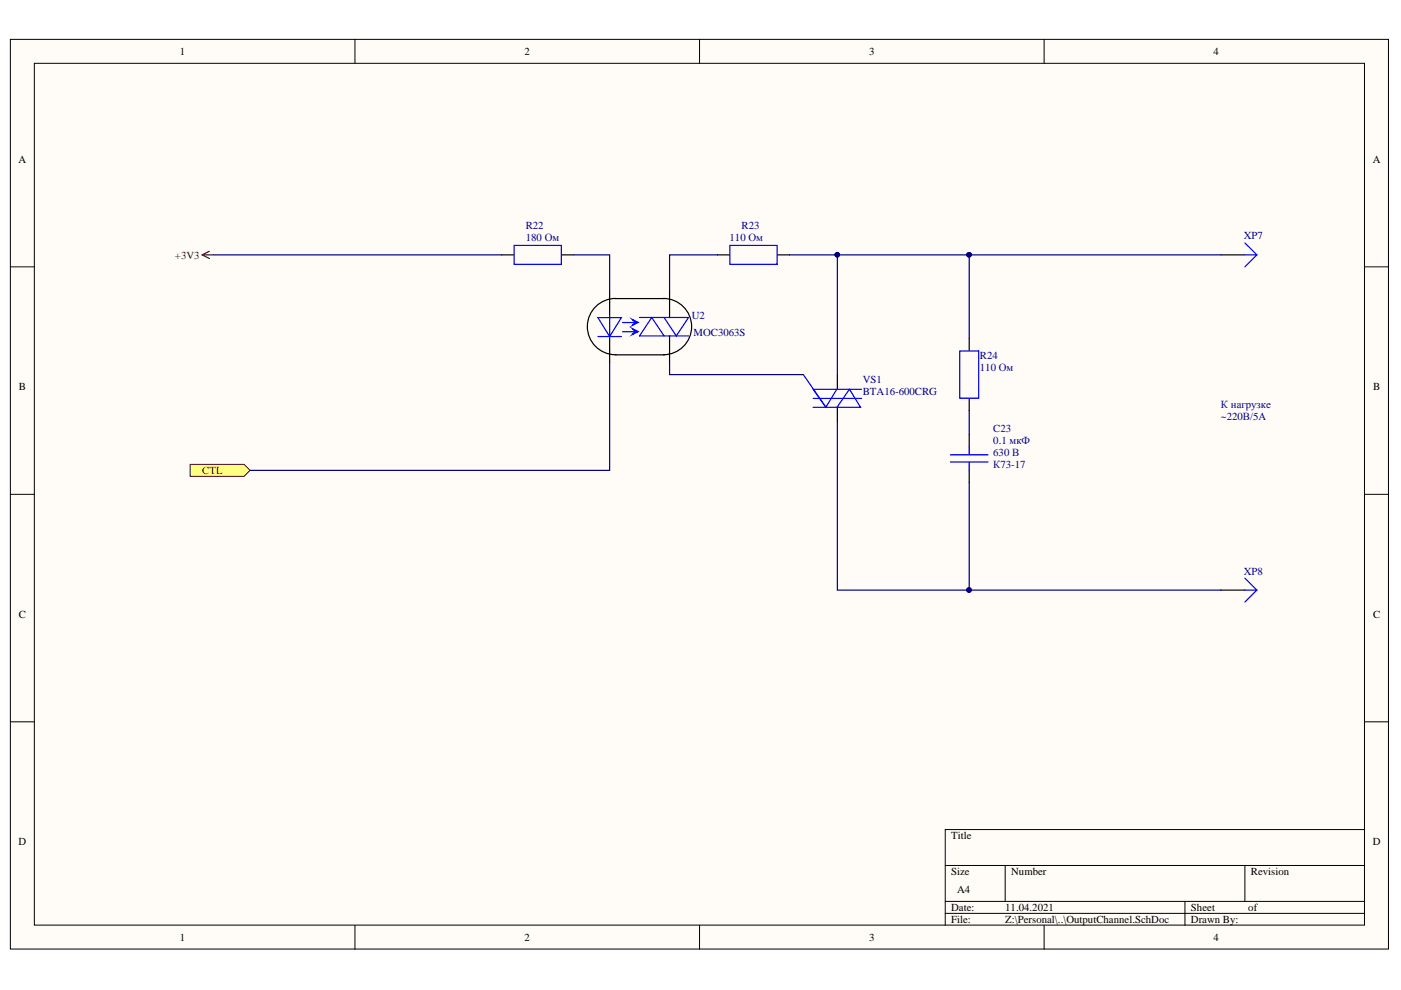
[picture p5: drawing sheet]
<svg xmlns="http://www.w3.org/2000/svg" width="297mm" height="210mm" viewBox="0 0 297 210" stroke-linecap="round" stroke-linejoin="round" font-family="sans-serif">
<defs><g id="words">
<g font-size="2.3">
<text x="38.1" y="11.7">1</text>
<text x="111.2" y="11.7">2</text>
<text x="184.3" y="11.7">3</text>
<text x="257.3" y="11.7">4</text>
<text x="3.9" y="34.5">A</text>
<text x="291.1" y="34.5">A</text>
<text x="4" y="82.7">B</text>
<text x="291.1" y="82.7">B</text>
<text x="4" y="131">C</text>
<text x="291.1" y="131">C</text>
<text x="3.9" y="179.2">D</text>
<text x="201.7" y="177.9">Title</text>
<text x="291.1" y="179.2">D</text>
<text x="201.7" y="185.6">Size</text>
<text x="214.4" y="185.6">Number</text>
<text x="265.2" y="185.6">Revision</text>
<text x="202.9" y="189.4">A4</text>
<text x="201.7" y="193.2">Date:</text>
<text x="201.7" y="195.7">File:</text>
<text x="213.1" y="193.2">11.04.2021</text>
<text x="213.1" y="195.7">Z:\Personal\..\OutputChannel.SchDoc</text>
<text x="252.5" y="193.2">Sheet</text>
<text x="252.5" y="195.7">Drawn By:</text>
<text x="264.6" y="193.2">of</text>
<text x="38.1" y="199.5">1</text>
<text x="111.2" y="199.5">2</text>
<text x="184.3" y="199.5">3</text>
<text x="257.3" y="199.5">4</text>
</g>
<g font-size="2.3" fill="#000080">
<text x="111.5" y="51">180 Ом</text>
<text x="111.5" y="48.4">R22</text>
<text x="154.7" y="51">110 Ом</text>
<text x="157.2" y="48.4">R23</text>
<text x="263.7" y="50.8">XP7</text>
<text x="146.7" y="67.6">U2</text>
<text x="147" y="71.3">MOC3063S</text>
<text x="207.8" y="76.2">R24</text>
<text x="182.9" y="83.8">BTA16-600CRG</text>
<text x="182.9" y="81.2">VS1</text>
<text x="207.8" y="78.7">110 Ом</text>
<text x="258.9" y="86.5">К нагрузке</text>
<text x="258.9" y="89.1">~220В/5А</text>
<text x="210.6" y="94.2">0.1 мкФ</text>
<text x="210.6" y="91.6">C23</text>
<text x="210.6" y="96.7">630 В</text>
<text x="210.6" y="99.2">К73-17</text>
<text x="263.7" y="121.8">XP8</text>
</g>
<g font-size="2.3" fill="#800000">
<text x="37.1" y="54.8">+3V3</text>
<text x="42.9" y="100.5">CTL</text>
</g>
</g></defs>
<g fill="#fffcf8" stroke="#000" stroke-width=".21">
<path d="M2.2 8.3h292.2v192.9h-292.2z"/>
<path d="M7.3 13.4h282v182.7h-282z"/>
</g>
<g fill="none" stroke="#000" stroke-width=".21">
<path d="M75.3 8.3v5.1M148.3 8.3v5.1M221.4 8.3v5.1M2.2 56.6h5.1M289.3 56.6h5.1M2.2 104.8h5.1M289.3 104.8h5.1M2.2 153h5.1M289.3 153h5.1M289.3 175.9h-88.9v20.3M75.3 196.2v5.1M148.3 196.2v5.1"/>
<path d="M200.4 183.5h88.9M200.4 191.1h88.9M200.4 193.7h88.9M213.1 183.5v7.6M221.4 196.2v5.1M251.2 191.1v5.1M263.9 183.5v7.6"/>
</g>
<path d="M152.1 54h2.6M164.8 54h2.6M258.9 54h5M258.9 125.1h5" fill="none" stroke="#000" stroke-width=".25"/>
<path d="M154.7 52h10.1v4h-10.1zM263.9 51.5l2.6 2.5M263.9 54h2.6M266.5 54l-2.6 2.6M263.9 122.6l2.6 2.5M263.9 125.1h2.6M266.5 125.1l-2.6 2.6" fill="none" stroke="#00f" stroke-width=".25"/>
<path d="M172.4 82.5h5l-2.3 3.8z" fill="#fff"/>
<path d="M172.4 86.4h5.1M172.4 82.5h5l-2.3 3.8zM177.5 82.5h5.1" fill="none" stroke="#00f" stroke-width=".25"/>
<path d="M177.5 79.4v3.1M177.5 86.4v3.2" fill="none" stroke="#000" stroke-width=".25"/>
<path d="M180.1 82.5l2.3 3.9h-4.9z" fill="#fff"/>
<path d="M170.3 79.4l4.8 6.9M172.4 84.5h10.3M180.1 82.5l2.3 3.9h-4.9z" fill="none" stroke="#00f" stroke-width=".25"/>
<path d="M169.9 79.4h.4" fill="none" stroke="#000" stroke-width=".25"/>
<path d="M126.8 67.3h4.9l-2.4 4.1z" fill="#fff"/>
<path d="M126.8 67.3h4.9l-2.4 4.1zM126.8 71.4h4.9M129.3 66.7v5.2M132 68.4h3.2" fill="none" stroke="#00f" stroke-width=".25"/>
<path d="M129.3 61.7v5M129.3 71.8v5.1M142 61.7v2.5M142 74.3v2.6" fill="none" stroke="#000" stroke-width=".25"/>
<path d="M134 67.7l1.3 .7-1.3 .6 .7-.6z" fill-rule="evenodd" fill="#00f"/>
<path d="M132 70.3h3.2M134 67.7l1.3 .7-1.3 .6 .7-.6z" fill="none" stroke="#00f" stroke-width=".25"/>
<path d="M134 69.7l1.3 .6-1.3 .6 .7-.6z" fill-rule="evenodd" fill="#00f"/>
<path d="M109 52h10v4h-10zM134 69.7l1.3 .6-1.3 .6 .7-.6zM135.6 67.3h10.4l-2.6 3.9-2.6-3.9M140.8 71.2l-2.6-3.9-2.6 3.9h10.4" fill="none" stroke="#00f" stroke-width=".25"/>
<path d="M106.4 54h2.5M119.1 54h2.5M130.5 63.3h10.4M130.5 75.2h10.4M130.6 63.3a6 6 0 0 0-6.1 6 6 6 0 0 0 6.1 5.9M140.6 63.3a6 6 0 0 1 6 5.9 6 6 0 0 1-5.9 6M142 64.2v3.1M142 71.2v3.1" fill="none" stroke="#000" stroke-width=".25"/>
<path d="M45.4 54h61M121.6 54h7.7v7.7M152.1 54h-10.1v7.7M167.4 54h10.1M258.9 54h-81.4v25.4M142 76.9v2.5h27.9M177.5 89.6v35.5h81.4" fill="none" stroke="#000080" stroke-width=".25"/>
<g fill="#000080" stroke="#000080" stroke-width=".21">
<circle cx="177.5" cy="54" r=".48"/>
<circle cx="205.5" cy="54" r=".49"/>
<circle cx="205.5" cy="125.1" r=".49"/>
</g>
<path d="M40.3 98.5h11.5l1.2 1.2-1.2 1.3h-11.5z" fill-rule="evenodd" fill="#ffff80" stroke="#800000" stroke-width=".21"/>
<path d="M205.5 54v17.8M129.3 76.9v22.8h-76.3M205.5 87v5.1M205.5 102.3v22.8" fill="none" stroke="#000080" stroke-width=".25"/>
<path d="M42.9 54l1.5 .8M42.9 54h2.5M44.4 53.3l-1.5 .7" fill="none" stroke="#800000" stroke-width=".25"/>
<path d="M203.5 74.4h4v10h-4zM201.5 98h8M201.5 96.4h8M205.5 94.7v1.7M205.5 98v1.7" fill="none" stroke="#00f" stroke-width=".25"/>
<path d="M205.5 71.8v2.5M205.5 84.5v2.5M205.5 92.1v2.6M205.5 99.7v2.6" fill="none" stroke="#000" stroke-width=".25"/>
<g fill="#000080" stroke="#000080" stroke-width=".21">
<circle cx="205.5" cy="54" r=".49"/>
<circle cx="205.5" cy="125.1" r=".49"/>
</g>
<use href="#words"/>
</svg>
